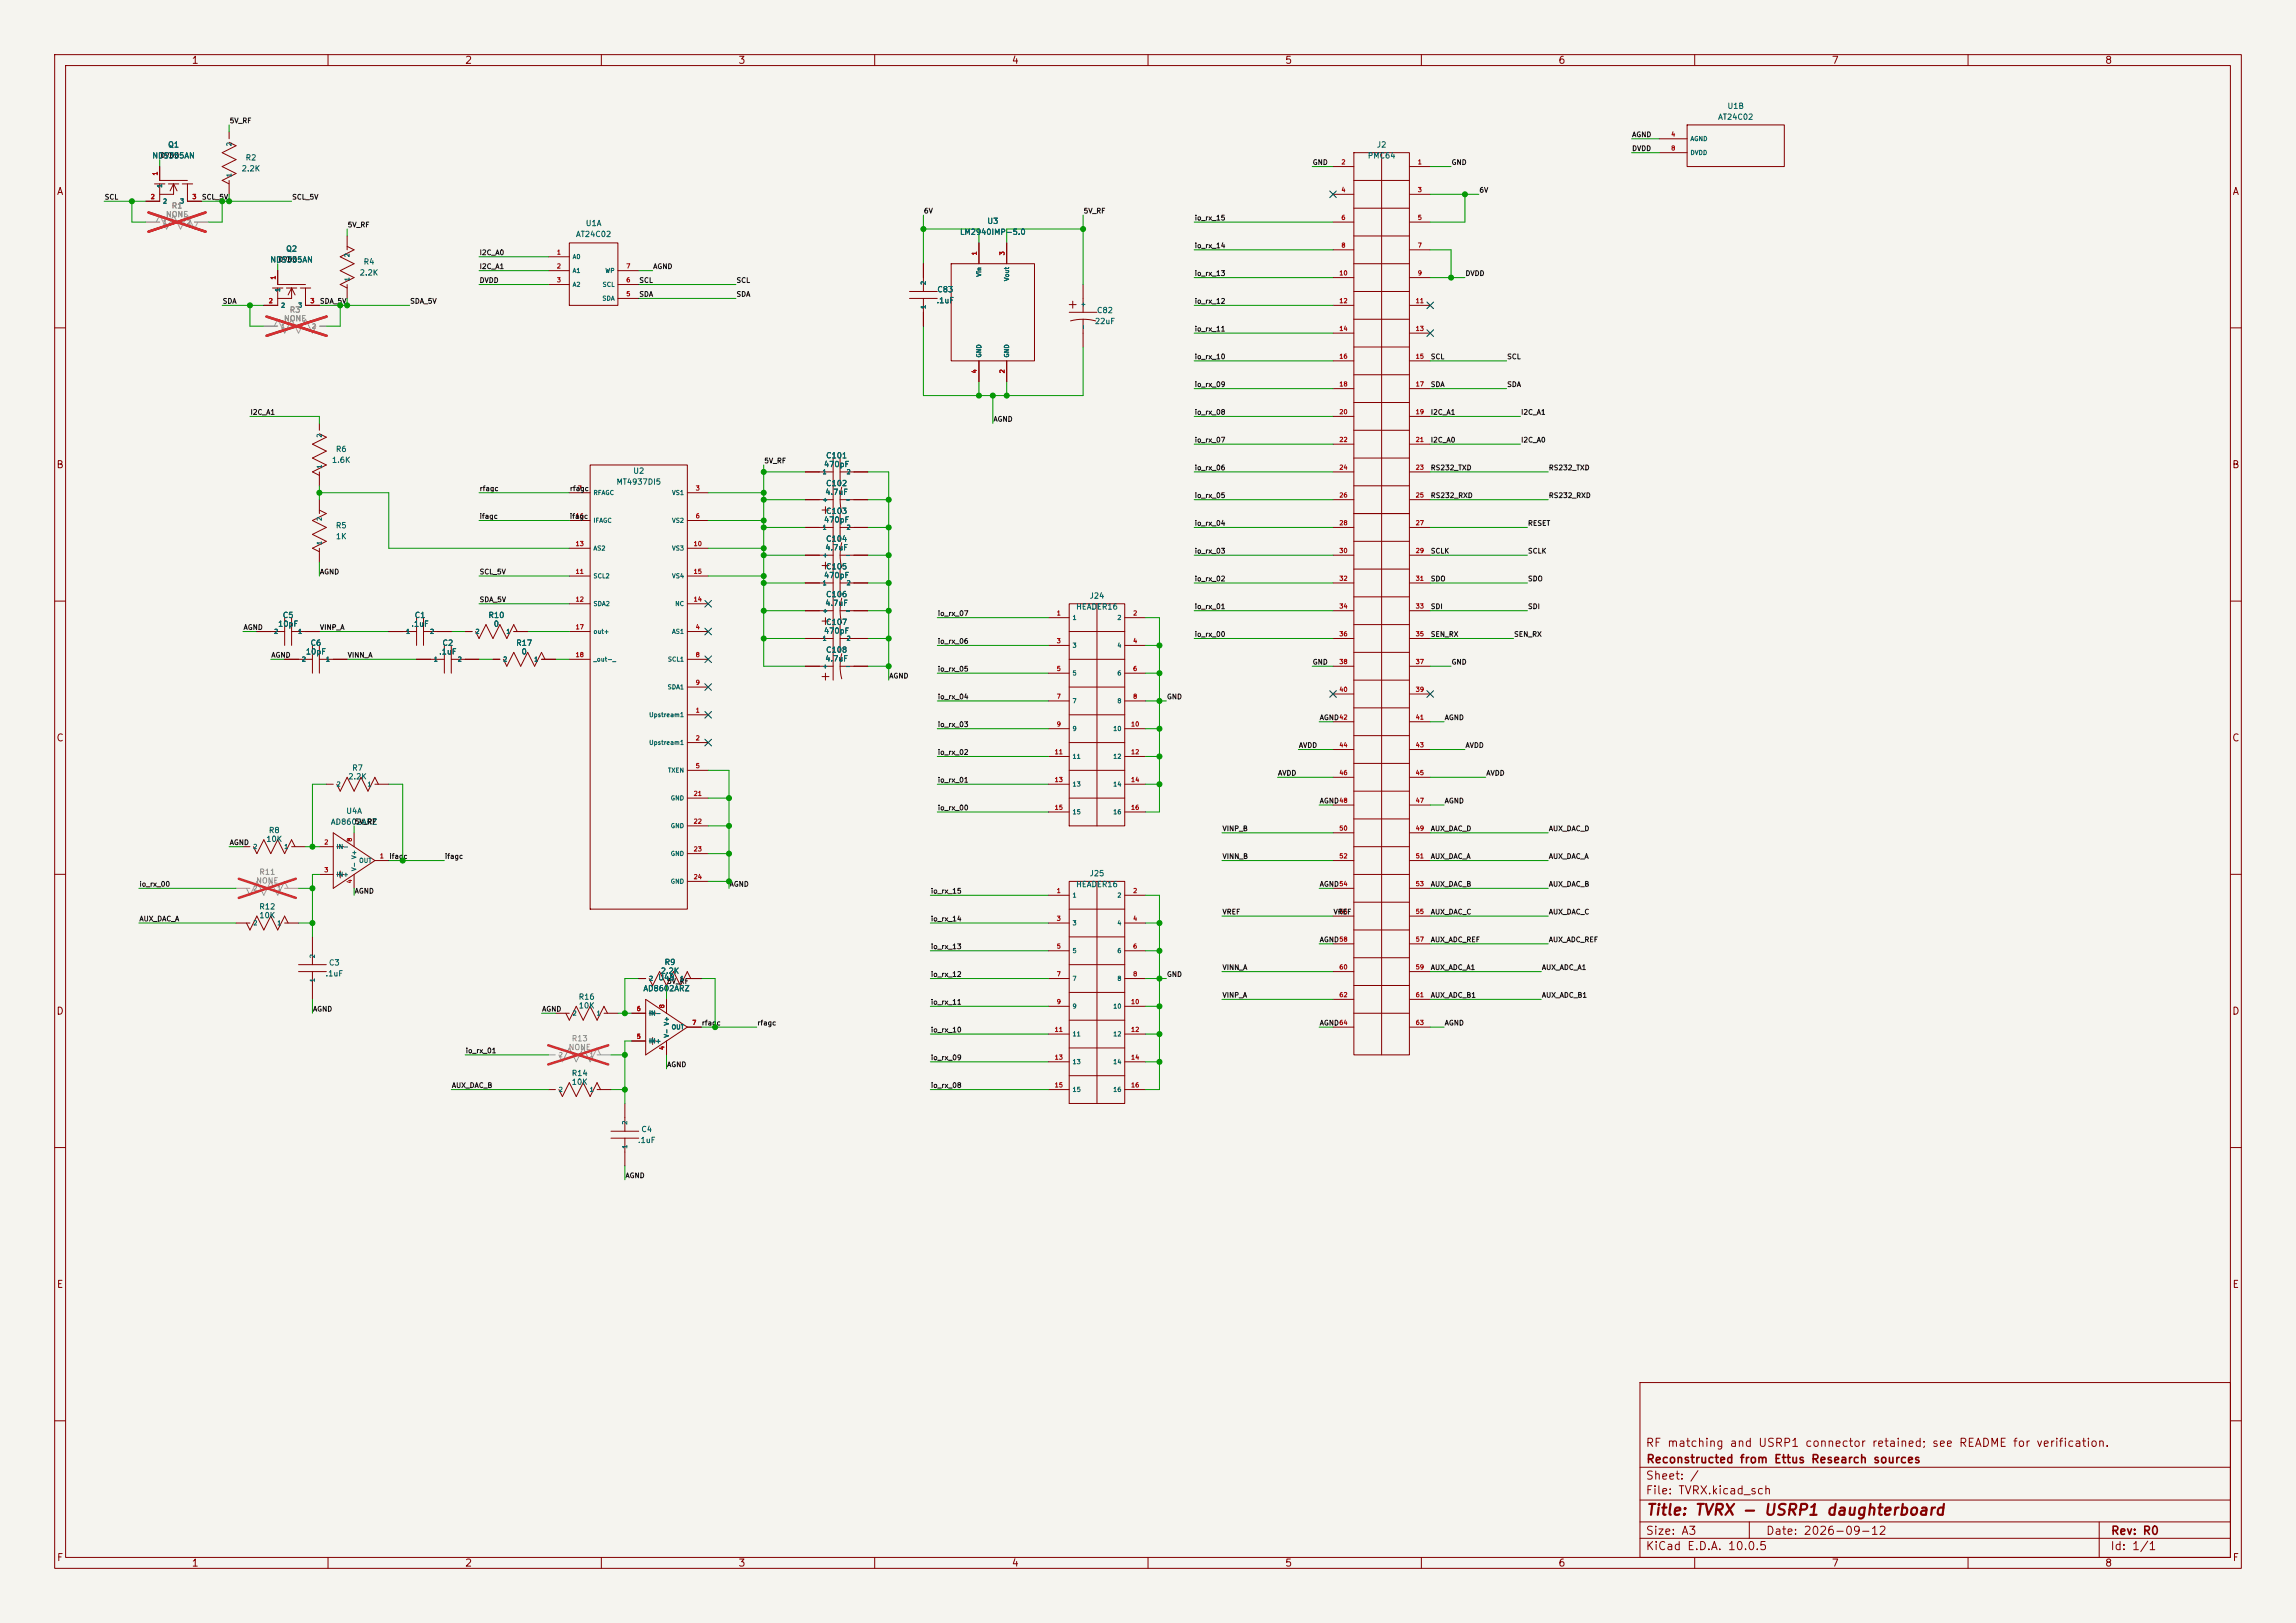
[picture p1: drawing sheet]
<svg xmlns="http://www.w3.org/2000/svg" width="420mm" height="297mm" viewBox="0 0 420 297" stroke-linecap="round" stroke-linejoin="round" font-family="sans-serif">
<defs><g id="words">
<text font-size="2" fill="#840000" x="301" y="277.8">Title: TVRX - USRP1 daughterboard</text>
<g font-size="1.5" fill="#840000">
<text x="300.9" y="265.1">RF matching and USRP1 connector retained; see README for verification.</text>
<text x="301" y="268.1">Reconstructed from Ettus Research sources</text>
<text x="300.9" y="273.8">File: TVRX.kicad_sch</text>
<text x="300.9" y="271.1">Sheet: /</text>
<text x="300.9" y="281.2">Size: A3</text>
<text x="322.9" y="281.2">Date: 2026-09-12</text>
<text x="386" y="281.2">Rev: R0</text>
<text x="300.9" y="284">KiCad E.D.A. 10.0.5</text>
<text x="385.9" y="284">Id: 1/1</text>
</g>
<g font-size="1.3" fill="#840000">
<text x="35" y="12">1</text>
<text x="85" y="12">2</text>
<text x="135" y="12">3</text>
<text x="185" y="12">4</text>
<text x="235" y="12">5</text>
<text x="285" y="12">6</text>
<text x="335" y="12">7</text>
<text x="385" y="12">8</text>
<text x="10.3" y="36">A</text>
<text x="408.3" y="36">A</text>
<text x="10.2" y="86">B</text>
<text x="408.2" y="86">B</text>
<text x="10.2" y="136">C</text>
<text x="408.2" y="136">C</text>
<text x="10.2" y="186">D</text>
<text x="408.2" y="186">D</text>
<text x="10.3" y="236">E</text>
<text x="408.3" y="236">E</text>
<text x="10.3" y="286">F</text>
<text x="35" y="287">1</text>
<text x="85" y="287">2</text>
<text x="135" y="287">3</text>
<text x="185" y="287">4</text>
<text x="235" y="287">5</text>
<text x="285" y="287">6</text>
<text x="335" y="287">7</text>
<text x="385" y="287">8</text>
<text x="408.3" y="286">F</text>
</g>
<g font-size="1" fill="#006464">
<text x="314.2" y="22.2">AT24C02</text>
<text x="315.9" y="20.2">U1B</text>
<text x="27.8" y="29.2">NDS355AN</text>
<text x="30.6" y="27.2">Q1</text>
<text x="44.8" y="29.6">R2</text>
<text x="250.1" y="29.2">PMC64</text>
<text x="251.8" y="27.2">J2</text>
<text x="44.1" y="31.6">2.2K</text>
<text x="107.1" y="41.6">U1A</text>
<text x="180.5" y="41.2">U3</text>
<text x="52.2" y="46.3">Q2</text>
<text x="105.3" y="43.6">AT24C02</text>
<text x="175.5" y="43.2">LM2940IMP-5.0</text>
<text x="49.4" y="48.3">NDS355AN</text>
<text x="65.7" y="50.7">2.2K</text>
<text x="66.4" y="48.7">R4</text>
<text x="171.4" y="53.7">C83</text>
<text x="171.2" y="55.7">.1uF</text>
<text x="200.2" y="59.5">22uF</text>
<text x="200.6" y="57.5">C82</text>
<text x="61.3" y="82.9">R6</text>
<text x="60.6" y="84.9">1.6K</text>
<text x="112.7" y="88.9">MT4937DI5</text>
<text x="115.7" y="86.9">U2</text>
<text x="150.6" y="85.7">470pF</text>
<text x="151" y="84.1">C101</text>
<text x="151" y="89.2">C102</text>
<text x="150.6" y="95.9">470pF</text>
<text x="150.9" y="90.8">4.7uF</text>
<text x="151" y="94.3">C103</text>
<text x="61.3" y="96.9">R5</text>
<text x="61.3" y="98.9">1K</text>
<text x="150.9" y="101">4.7uF</text>
<text x="151" y="99.4">C104</text>
<text x="150.6" y="106">470pF</text>
<text x="151" y="104.4">C105</text>
<text x="51.6" y="113.3">C5</text>
<text x="75.8" y="113.3">C1</text>
<text x="89.3" y="113.3">R10</text>
<text x="150.9" y="111.1">4.7uF</text>
<text x="151" y="109.5">C106</text>
<text x="196.8" y="111.8">HEADER16</text>
<text x="199.2" y="109.8">J24</text>
<text x="50.8" y="114.9">10pF</text>
<text x="56.7" y="118.4">C6</text>
<text x="75.1" y="114.9">.1uF</text>
<text x="80.8" y="118.4">C2</text>
<text x="90.2" y="114.9">0</text>
<text x="94.3" y="118.4">R17</text>
<text x="150.6" y="116.2">470pF</text>
<text x="151" y="114.6">C107</text>
<text x="151" y="119.7">C108</text>
<text x="55.9" y="120">10pF</text>
<text x="80.2" y="120">.1uF</text>
<text x="95.3" y="120">0</text>
<text x="150.9" y="121.3">4.7uF</text>
<text x="63.6" y="142.9">2.2K</text>
<text x="64.3" y="141.3">R7</text>
<text x="63.2" y="149.2">U4A</text>
<text x="48.6" y="154.3">10K</text>
<text x="49.1" y="152.7">R8</text>
<text x="60.4" y="151.2">AD8602ARZ</text>
<text x="199.2" y="160.6">J25</text>
<text x="47.3" y="166.7">R12</text>
<text x="196.8" y="162.6">HEADER16</text>
<text x="47.3" y="168.3">10K</text>
<text x="59.5" y="178.9">.1uF</text>
<text x="60.1" y="176.9">C3</text>
<text x="120.3" y="179.6">U4B</text>
<text x="120.8" y="178.4">2.2K</text>
<text x="121.5" y="176.8">R9</text>
<text x="105.8" y="183.2">R16</text>
<text x="105.8" y="184.8">10K</text>
<text x="117.6" y="181.6">AD8602ARZ</text>
<text x="104.5" y="197.1">R14</text>
<text x="104.5" y="198.7">10K</text>
<text x="116.6" y="209.4">.1uF</text>
<text x="117.2" y="207.4">C4</text>
</g>
<g font-size="1" fill="#939391">
<text x="30.3" y="40">NONE</text>
<text x="31.3" y="38.4">R1</text>
<text x="51.9" y="59">NONE</text>
<text x="52.9" y="57.4">R3</text>
<text x="46.8" y="161.9">NONE</text>
<text x="47.3" y="160.3">R11</text>
<text x="104.5" y="190.8">R13</text>
<text x="103.9" y="192.4">NONE</text>
</g>
<g font-size=".9" fill="#0f0f0f">
<text x="41.9" y="22.8">5V_RF</text>
<text x="29.2" y="29.1">DVDD</text>
<text x="298.5" y="27.8">DVDD</text>
<text x="298.5" y="25.3">AGND</text>
<text x="240" y="30.4">GND</text>
<text x="265.4" y="30.4">GND</text>
<text x="270.5" y="35.5">6V</text>
<text x="19.1" y="36.7">SCL</text>
<text x="36.8" y="36.7">SCL_5V</text>
<text x="53.4" y="36.7">SCL_5V</text>
<text x="63.5" y="41.8">5V_RF</text>
<text x="168.9" y="39.3">6V</text>
<text x="198.1" y="39.3">5V_RF</text>
<text x="218.5" y="40.5">io_rx_15</text>
<text x="87.6" y="46.9">I2C_A0</text>
<text x="218.5" y="45.6">io_rx_14</text>
<text x="50.8" y="48.2">DVDD</text>
<text x="87.6" y="52">DVDD</text>
<text x="87.6" y="49.4">I2C_A1</text>
<text x="116.9" y="52">SCL</text>
<text x="119.4" y="49.4">AGND</text>
<text x="134.6" y="52">SCL</text>
<text x="218.5" y="50.7">io_rx_13</text>
<text x="268" y="50.7">DVDD</text>
<text x="40.7" y="55.8">SDA</text>
<text x="58.4" y="55.8">SDA_5V</text>
<text x="74.9" y="55.8">SDA_5V</text>
<text x="116.9" y="54.5">SDA</text>
<text x="134.6" y="54.5">SDA</text>
<text x="218.5" y="55.8">io_rx_12</text>
<text x="218.5" y="65.9">io_rx_10</text>
<text x="218.5" y="60.9">io_rx_11</text>
<text x="261.6" y="65.9">SCL</text>
<text x="275.6" y="65.9">SCL</text>
<text x="218.5" y="71">io_rx_09</text>
<text x="261.6" y="71">SDA</text>
<text x="275.6" y="71">SDA</text>
<text x="45.7" y="76.1">I2C_A1</text>
<text x="181.6" y="77.4">AGND</text>
<text x="218.5" y="76.1">io_rx_08</text>
<text x="261.6" y="76.1">I2C_A1</text>
<text x="278.1" y="76.1">I2C_A1</text>
<text x="218.5" y="81.2">io_rx_07</text>
<text x="261.6" y="81.2">I2C_A0</text>
<text x="278.1" y="81.2">I2C_A0</text>
<text x="139.7" y="85">5V_RF</text>
<text x="218.5" y="86.3">io_rx_06</text>
<text x="261.6" y="86.3">RS232_TXD</text>
<text x="283.2" y="86.3">RS232_TXD</text>
<text x="87.6" y="95.2">ifagc</text>
<text x="87.6" y="90.1">rfagc</text>
<text x="104.2" y="90.1">rfagc</text>
<text x="104.2" y="95.2">ifagc</text>
<text x="218.5" y="91.3">io_rx_05</text>
<text x="261.6" y="91.3">RS232_RXD</text>
<text x="283.2" y="91.3">RS232_RXD</text>
<text x="218.5" y="101.5">io_rx_03</text>
<text x="218.5" y="96.4">io_rx_04</text>
<text x="261.6" y="101.5">SCLK</text>
<text x="279.4" y="96.4">RESET</text>
<text x="279.4" y="101.5">SCLK</text>
<text x="58.4" y="105.3">AGND</text>
<text x="87.6" y="105.3">SCL_5V</text>
<text x="218.5" y="106.6">io_rx_02</text>
<text x="261.6" y="106.6">SDO</text>
<text x="279.4" y="106.6">SDO</text>
<text x="87.6" y="110.4">SDA_5V</text>
<text x="171.5" y="112.9">io_rx_07</text>
<text x="218.5" y="111.7">io_rx_01</text>
<text x="261.6" y="111.7">SDI</text>
<text x="279.4" y="111.7">SDI</text>
<text x="44.5" y="115.5">AGND</text>
<text x="58.4" y="115.5">VINP_A</text>
<text x="171.5" y="118">io_rx_06</text>
<text x="218.5" y="116.7">io_rx_00</text>
<text x="261.6" y="116.7">SEN_RX</text>
<text x="276.9" y="116.7">SEN_RX</text>
<text x="49.5" y="120.6">AGND</text>
<text x="63.5" y="120.6">VINN_A</text>
<text x="162.6" y="124.4">AGND</text>
<text x="171.5" y="123.1">io_rx_05</text>
<text x="240" y="121.8">GND</text>
<text x="265.4" y="121.8">GND</text>
<text x="171.5" y="128.2">io_rx_04</text>
<text x="213.4" y="128.2">GND</text>
<text x="241.3" y="132">AGND</text>
<text x="264.2" y="132">AGND</text>
<text x="171.5" y="133.3">io_rx_03</text>
<text x="237.5" y="137.1">AVDD</text>
<text x="268" y="137.1">AVDD</text>
<text x="171.5" y="143.4">io_rx_01</text>
<text x="171.5" y="138.3">io_rx_02</text>
<text x="233.7" y="142.1">AVDD</text>
<text x="271.8" y="142.1">AVDD</text>
<text x="171.5" y="148.5">io_rx_00</text>
<text x="241.3" y="147.2">AGND</text>
<text x="264.2" y="147.2">AGND</text>
<text x="41.9" y="154.8">AGND</text>
<text x="64.8" y="151">5V_RF</text>
<text x="223.5" y="152.3">VINP_B</text>
<text x="261.6" y="152.3">AUX_DAC_D</text>
<text x="283.2" y="152.3">AUX_DAC_D</text>
<text x="71.1" y="157.4">ifagc</text>
<text x="81.3" y="157.4">ifagc</text>
<text x="223.5" y="157.4">VINN_B</text>
<text x="261.6" y="157.4">AUX_DAC_A</text>
<text x="283.2" y="157.4">AUX_DAC_A</text>
<text x="25.4" y="162.5">io_rx_00</text>
<text x="64.8" y="163.7">AGND</text>
<text x="133.4" y="162.5">AGND</text>
<text x="170.2" y="163.7">io_rx_15</text>
<text x="223.5" y="167.5">VREF</text>
<text x="241.3" y="162.5">AGND</text>
<text x="243.9" y="167.5">VREF</text>
<text x="261.6" y="162.5">AUX_DAC_B</text>
<text x="261.6" y="167.5">AUX_DAC_C</text>
<text x="283.2" y="162.5">AUX_DAC_B</text>
<text x="283.2" y="167.5">AUX_DAC_C</text>
<text x="25.4" y="168.8">AUX_DAC_A</text>
<text x="170.2" y="173.9">io_rx_13</text>
<text x="170.2" y="168.8">io_rx_14</text>
<text x="241.3" y="172.6">AGND</text>
<text x="261.6" y="172.6">AUX_ADC_REF</text>
<text x="283.2" y="172.6">AUX_ADC_REF</text>
<text x="170.2" y="179">io_rx_12</text>
<text x="213.4" y="179">GND</text>
<text x="223.5" y="177.7">VINN_A</text>
<text x="261.6" y="177.7">AUX_ADC_A1</text>
<text x="282" y="177.7">AUX_ADC_A1</text>
<text x="57.2" y="185.3">AGND</text>
<text x="99.1" y="185.3">AGND</text>
<text x="121.9" y="180.2">5V_RF</text>
<text x="170.2" y="184.1">io_rx_11</text>
<text x="223.5" y="182.8">VINP_A</text>
<text x="261.6" y="182.8">AUX_ADC_B1</text>
<text x="282" y="182.8">AUX_ADC_B1</text>
<text x="128.3" y="187.9">rfagc</text>
<text x="138.4" y="187.9">rfagc</text>
<text x="170.2" y="189.1">io_rx_10</text>
<text x="241.3" y="187.9">AGND</text>
<text x="264.2" y="187.9">AGND</text>
<text x="85.1" y="192.9">io_rx_01</text>
<text x="121.9" y="195.5">AGND</text>
<text x="170.2" y="194.2">io_rx_09</text>
<text x="82.6" y="199.3">AUX_DAC_B</text>
<text x="170.2" y="199.3">io_rx_08</text>
<text x="114.3" y="215.8">AGND</text>
</g>
<g font-size=".8" fill="#006464">
<text x="42.5" y="26.8" transform="rotate(-90 42.5 26.8)">2</text>
<text x="309.1" y="26">AGND</text>
<text x="309.1" y="28.5">DVDD</text>
<text x="29.8" y="34.5" transform="rotate(-90 29.8 34.5)">1</text>
<text x="42.5" y="32.5" transform="rotate(-90 42.5 32.5)">1</text>
<text x="29.7" y="37.4">2</text>
<text x="32.8" y="37.4">3</text>
<text x="64.1" y="47.2" transform="rotate(-90 64.1 47.2)">2</text>
<text x="104.7" y="47.6">A0</text>
<text x="51.4" y="53.5" transform="rotate(-90 51.4 53.5)">1</text>
<text x="64.1" y="51.5" transform="rotate(-90 64.1 51.5)">1</text>
<text x="104.7" y="50.1">A1</text>
<text x="104.7" y="52.7">A2</text>
<text x="110.1" y="52.7">SCL</text>
<text x="110.6" y="50.1">WP</text>
<text x="169.5" y="52.2" transform="rotate(-90 169.5 52.2)">2</text>
<text x="179.7" y="50.7" transform="rotate(-90 179.7 50.7)">Vin</text>
<text x="184.8" y="51.5" transform="rotate(-90 184.8 51.5)">Vout</text>
<text x="51.3" y="56.5">2</text>
<text x="54.4" y="56.5">3</text>
<text x="110.1" y="55.2">SDA</text>
<text x="169.5" y="56.6" transform="rotate(-90 169.5 56.6)">1</text>
<text x="198.7" y="56.3" transform="rotate(-90 198.7 56.3)">+</text>
<text x="179.7" y="65.5" transform="rotate(-90 179.7 65.5)">GND</text>
<text x="184.8" y="65.5" transform="rotate(-90 184.8 65.5)">GND</text>
<text x="198.7" y="60.4" transform="rotate(-90 198.7 60.4)">-</text>
<text x="59" y="80.2" transform="rotate(-90 59 80.2)">2</text>
<text x="59" y="85.8" transform="rotate(-90 59 85.8)">1</text>
<text x="150.4" y="87">1</text>
<text x="154.8" y="87">2</text>
<text x="59" y="95.4" transform="rotate(-90 59 95.4)">2</text>
<text x="108.5" y="90.8">RFAGC</text>
<text x="108.5" y="95.9">IFAGC</text>
<text x="122.8" y="90.8">VS1</text>
<text x="122.8" y="95.9">VS2</text>
<text x="150.4" y="92">+</text>
<text x="154.5" y="92">-</text>
<text x="59" y="99.8" transform="rotate(-90 59 99.8)">1</text>
<text x="108.5" y="100.9">AS2</text>
<text x="122.8" y="100.9">VS3</text>
<text x="150.4" y="97.1">1</text>
<text x="154.8" y="97.1">2</text>
<text x="108.5" y="106">SCL2</text>
<text x="122.8" y="106">VS4</text>
<text x="150.4" y="107.3">1</text>
<text x="150.4" y="102.2">+</text>
<text x="154.5" y="102.2">-</text>
<text x="154.8" y="107.3">2</text>
<text x="108.5" y="111.1">SDA2</text>
<text x="123.4" y="111.1">NC</text>
<text x="150.4" y="112.4">+</text>
<text x="154.5" y="112.4">-</text>
<text x="196.1" y="113.6">1</text>
<text x="204.3" y="113.6">2</text>
<text x="50.1" y="116.2">2</text>
<text x="54.4" y="116.2">1</text>
<text x="74.2" y="116.2">1</text>
<text x="78.6" y="116.2">2</text>
<text x="86.9" y="116.2">2</text>
<text x="92.5" y="116.2">1</text>
<text x="108.5" y="116.2">out+</text>
<text x="122.8" y="116.2">AS1</text>
<text x="150.4" y="117.4">1</text>
<text x="154.8" y="117.4">2</text>
<text x="196.1" y="118.7">3</text>
<text x="204.3" y="118.7">4</text>
<text x="55.1" y="121.3">2</text>
<text x="59.5" y="121.3">1</text>
<text x="79.3" y="121.3">1</text>
<text x="83.6" y="121.3">2</text>
<text x="92" y="121.3">2</text>
<text x="97.6" y="121.3">1</text>
<text x="108.5" y="121.3">_out-_</text>
<text x="122.1" y="121.3">SCL1</text>
<text x="150.4" y="122.5">+</text>
<text x="154.5" y="122.5">-</text>
<text x="196.1" y="123.8">5</text>
<text x="204.3" y="123.8">6</text>
<text x="118.6" y="131.4">Upstream1</text>
<text x="122" y="126.3">SDA1</text>
<text x="196.1" y="128.9">7</text>
<text x="204.3" y="128.9">8</text>
<text x="118.6" y="136.5">Upstream1</text>
<text x="196.1" y="134">9</text>
<text x="203.5" y="134">10</text>
<text x="122.1" y="141.6">TXEN</text>
<text x="196.1" y="139">11</text>
<text x="203.5" y="139">12</text>
<text x="61.5" y="144.1">2</text>
<text x="67.1" y="144.1">1</text>
<text x="122.6" y="146.7">GND</text>
<text x="196.1" y="144.1">13</text>
<text x="196.1" y="149.2">15</text>
<text x="203.5" y="144.1">14</text>
<text x="203.5" y="149.2">16</text>
<text x="46.2" y="155.5">2</text>
<text x="51.9" y="155.5">1</text>
<text x="61.5" y="155.5">IN-</text>
<text x="122.6" y="151.7">GND</text>
<text x="61.5" y="160.6">IN+</text>
<text x="65.4" y="159.5" transform="rotate(-90 65.4 159.5)">V- V+</text>
<text x="65.6" y="158.1">OUT</text>
<text x="122.6" y="156.8">GND</text>
<text x="122.6" y="161.9">GND</text>
<text x="196.1" y="164.4">1</text>
<text x="204.3" y="164.4">2</text>
<text x="46.2" y="169.5">2</text>
<text x="50.6" y="169.5">1</text>
<text x="196.1" y="169.5">3</text>
<text x="204.3" y="169.5">4</text>
<text x="57.8" y="179.8" transform="rotate(-90 57.8 179.8)">1</text>
<text x="57.8" y="175.4" transform="rotate(-90 57.8 175.4)">2</text>
<text x="118.6" y="179.7">2</text>
<text x="124.3" y="179.7">1</text>
<text x="196.1" y="174.6">5</text>
<text x="196.1" y="179.7">7</text>
<text x="204.3" y="174.6">6</text>
<text x="204.3" y="179.7">8</text>
<text x="196.1" y="184.8">9</text>
<text x="203.5" y="184.8">10</text>
<text x="104.7" y="186">2</text>
<text x="109" y="186">1</text>
<text x="118.6" y="191.1">IN+</text>
<text x="118.6" y="186">IN-</text>
<text x="122.5" y="190" transform="rotate(-90 122.5 190)">V- V+</text>
<text x="122.8" y="188.6">OUT</text>
<text x="196.1" y="189.8">11</text>
<text x="203.5" y="189.8">12</text>
<text x="196.1" y="194.9">13</text>
<text x="203.5" y="194.9">14</text>
<text x="102.1" y="200">2</text>
<text x="107.8" y="200">1</text>
<text x="196.1" y="200">15</text>
<text x="203.5" y="200">16</text>
<text x="114.9" y="205.9" transform="rotate(-90 114.9 205.9)">2</text>
<text x="114.9" y="210.3" transform="rotate(-90 114.9 210.3)">1</text>
</g>
<g font-size=".8" fill="#a90000">
<text x="305.6" y="25.2">4</text>
<text x="305.6" y="27.7">8</text>
<text x="29" y="32.2" transform="rotate(-90 29 32.2)">1</text>
<text x="245.3" y="30.3">2</text>
<text x="245.3" y="35.3">4</text>
<text x="259.3" y="30.3">1</text>
<text x="259.3" y="35.3">3</text>
<text x="27.5" y="36.6">2</text>
<text x="35.1" y="36.6">3</text>
<text x="245.3" y="40.4">6</text>
<text x="259.3" y="40.4">5</text>
<text x="101.8" y="46.8">1</text>
<text x="178.9" y="46.8" transform="rotate(-90 178.9 46.8)">1</text>
<text x="183.9" y="46.8" transform="rotate(-90 183.9 46.8)">3</text>
<text x="245.3" y="45.5">8</text>
<text x="259.3" y="45.5">7</text>
<text x="50.6" y="51.3" transform="rotate(-90 50.6 51.3)">1</text>
<text x="101.8" y="49.3">2</text>
<text x="101.8" y="51.9">3</text>
<text x="114.5" y="51.9">6</text>
<text x="114.5" y="49.3">7</text>
<text x="244.9" y="50.6">10</text>
<text x="259.3" y="50.6">9</text>
<text x="49.1" y="55.7">2</text>
<text x="56.7" y="55.7">3</text>
<text x="114.5" y="54.4">5</text>
<text x="244.9" y="55.7">12</text>
<text x="258.9" y="55.7">11</text>
<text x="244.9" y="60.7">14</text>
<text x="244.9" y="65.8">16</text>
<text x="258.9" y="60.7">13</text>
<text x="258.9" y="65.8">15</text>
<text x="178.9" y="68.4" transform="rotate(-90 178.9 68.4)">4</text>
<text x="183.9" y="68.4" transform="rotate(-90 183.9 68.4)">2</text>
<text x="244.9" y="70.9">18</text>
<text x="258.9" y="70.9">17</text>
<text x="244.9" y="76">20</text>
<text x="258.9" y="76">19</text>
<text x="244.9" y="81.1">22</text>
<text x="258.9" y="81.1">21</text>
<text x="105.6" y="90">7</text>
<text x="127.2" y="90">3</text>
<text x="244.9" y="86.1">24</text>
<text x="258.9" y="86.1">23</text>
<text x="105.2" y="95">16</text>
<text x="127.2" y="95">6</text>
<text x="244.9" y="91.2">26</text>
<text x="258.9" y="91.2">25</text>
<text x="105.2" y="100.1">13</text>
<text x="126.8" y="100.1">10</text>
<text x="244.9" y="96.3">28</text>
<text x="244.9" y="101.4">30</text>
<text x="258.9" y="96.3">27</text>
<text x="258.9" y="101.4">29</text>
<text x="105.2" y="105.2">11</text>
<text x="126.8" y="105.2">15</text>
<text x="244.9" y="106.5">32</text>
<text x="258.9" y="106.5">31</text>
<text x="105.2" y="110.3">12</text>
<text x="126.8" y="110.3">14</text>
<text x="193.2" y="112.8">1</text>
<text x="207.2" y="112.8">2</text>
<text x="244.9" y="111.5">34</text>
<text x="258.9" y="111.5">33</text>
<text x="105.2" y="115.4">17</text>
<text x="127.2" y="115.4">4</text>
<text x="193.2" y="117.9">3</text>
<text x="207.2" y="117.9">4</text>
<text x="244.9" y="116.6">36</text>
<text x="258.9" y="116.6">35</text>
<text x="105.2" y="120.4">18</text>
<text x="127.2" y="120.4">8</text>
<text x="127.2" y="125.5">9</text>
<text x="193.2" y="123">5</text>
<text x="207.2" y="123">6</text>
<text x="244.9" y="121.7">38</text>
<text x="258.9" y="121.7">37</text>
<text x="127.2" y="130.6">1</text>
<text x="193.2" y="128.1">7</text>
<text x="207.2" y="128.1">8</text>
<text x="244.9" y="126.8">40</text>
<text x="244.9" y="131.9">42</text>
<text x="258.9" y="126.8">39</text>
<text x="258.9" y="131.9">41</text>
<text x="127.2" y="135.7">2</text>
<text x="193.2" y="133.1">9</text>
<text x="206.8" y="133.1">10</text>
<text x="244.9" y="136.9">44</text>
<text x="258.9" y="136.9">43</text>
<text x="127.2" y="140.8">5</text>
<text x="192.8" y="138.2">11</text>
<text x="192.8" y="143.3">13</text>
<text x="206.8" y="138.2">12</text>
<text x="206.8" y="143.3">14</text>
<text x="244.9" y="142">46</text>
<text x="258.9" y="142">45</text>
<text x="126.8" y="145.8">21</text>
<text x="192.8" y="148.4">15</text>
<text x="206.8" y="148.4">16</text>
<text x="244.9" y="147.1">48</text>
<text x="258.9" y="147.1">47</text>
<text x="59.2" y="154.7">2</text>
<text x="64.6" y="154.1" transform="rotate(-90 64.6 154.1)">8</text>
<text x="126.8" y="150.9">22</text>
<text x="126.8" y="156">23</text>
<text x="244.9" y="152.2">50</text>
<text x="258.9" y="152.2">49</text>
<text x="59.2" y="159.8">3</text>
<text x="64.6" y="161.8" transform="rotate(-90 64.6 161.8)">4</text>
<text x="69.4" y="157.3">1</text>
<text x="126.8" y="161.1">24</text>
<text x="244.9" y="157.3">52</text>
<text x="258.9" y="157.3">51</text>
<text x="193.2" y="163.6">1</text>
<text x="207.2" y="163.6">2</text>
<text x="244.9" y="162.3">54</text>
<text x="244.9" y="167.4">56</text>
<text x="258.9" y="162.3">53</text>
<text x="258.9" y="167.4">55</text>
<text x="193.2" y="168.7">3</text>
<text x="193.2" y="173.8">5</text>
<text x="207.2" y="168.7">4</text>
<text x="207.2" y="173.8">6</text>
<text x="244.9" y="172.5">58</text>
<text x="258.9" y="172.5">57</text>
<text x="193.2" y="178.9">7</text>
<text x="207.2" y="178.9">8</text>
<text x="244.9" y="177.6">60</text>
<text x="258.9" y="177.6">59</text>
<text x="116.4" y="185.2">6</text>
<text x="121.7" y="184.6" transform="rotate(-90 121.7 184.6)">8</text>
<text x="193.2" y="183.9">9</text>
<text x="206.8" y="183.9">10</text>
<text x="244.9" y="182.7">62</text>
<text x="258.9" y="182.7">61</text>
<text x="116.4" y="190.3">5</text>
<text x="126.5" y="187.7">7</text>
<text x="192.8" y="189">11</text>
<text x="206.8" y="189">12</text>
<text x="244.9" y="187.7">64</text>
<text x="258.9" y="187.7">63</text>
<text x="121.7" y="192.2" transform="rotate(-90 121.7 192.2)">4</text>
<text x="192.8" y="194.1">13</text>
<text x="206.8" y="194.1">14</text>
<text x="192.8" y="199.2">15</text>
<text x="206.8" y="199.2">16</text>
</g>
<g font-size=".8" fill="#939391">
<text x="29.7" y="41.2">1</text>
<text x="34.1" y="41.2">2</text>
<text x="51.3" y="60.3">1</text>
<text x="57" y="60.3">2</text>
<text x="46.2" y="163.2">2</text>
<text x="50.6" y="163.2">1</text>
<text x="102.1" y="193.6">2</text>
<text x="107.8" y="193.6">1</text>
</g>
</g></defs>
<path d="M0 0h420v297h-420z" fill="#f5f4ef" stroke="#f5f4ef" stroke-width=".18"/>
<g fill="none" stroke="#840000" stroke-width=".18">
<path d="M10 10h400v277h-400zM12 12h396v273h-396zM60 10v2M110 10v2M160 10v2M210 10v2M260 10v2M310 10v2M360 10v2M28.3 33.7h1.9M29.2 30.5v2.5h5.1M29.2 33.7v3.1h-2.5"/>
<path d="M30.8 33.7h1.9M31.7 33.7v1.9h-2.5M31.7 33.7l-.6 1.2M31.7 33.7l.7 1.2M33.3 33.7h1.9M34.3 33.7v3.1h2.5M41.9 26l1.3 .7-2.6 1.2 2.6 1.3-2.6 1.3 2.6 1.3-2.6 1.2 1.3 .7M41.9 24.1v1.3M41.9 33v2.6M243.8 30.5h3.8M243.8 35.6h3.8M247.6 27.9h10.2v165.1h-10.2z"/>
<path d="M247.6 33h10.2M247.6 38.1h10.2M252.7 27.9v165.1M257.8 30.5h3.8M257.8 35.6h3.8M303.5 25.4h5.1M303.5 27.9h5.1M308.6 22.9h17.8v7.6h-17.8zM49.8 52.7h2M50.8 52.7v3.2h-2.5M50.8 49.5v2.6h5.1M52.4 52.7h1.9"/>
<path d="M53.3 52.7v1.9h-2.5M53.3 52.7l-.6 1.3M53.3 52.7l.7 1.3M54.9 52.7h1.9M55.9 52.7v3.2h2.5M62.2 52.1l1.3 .6M63.5 45.1l1.3 .6-2.6 1.3 2.6 1.3-2.6 1.2 2.6 1.3-2.6 1.3M63.5 43.2v2.5M63.5 52.1v2.5M100.3 52.1h3.8M100.3 47h3.8M100.3 49.5h3.8"/>
<path d="M104.1 44.5h8.9v11.4h-8.9zM113 54.6h3.8M113 52.1h3.8M113 49.5h3.8M166.4 53.3h5M166.4 54.6h5M168.9 48.3v5M168.9 54.6v5.1M174 48.3h15.2v17.7h-15.2zM179.1 44.5v3.8M184.1 44.5v3.8M195.6 55.7h1.2"/>
<path d="M195.6 57.2h5.1M195.8 58.7a8.9 8.9 0 0 1 4.6 0M196.2 55.1v1.3M198.1 52.1v5.1M198.1 58.4v5.1M243.8 40.6h3.8M243.8 45.7h3.8M243.8 50.8h3.8M243.8 55.9h3.8M247.6 53.3h10.2M247.6 43.2h10.2M247.6 48.3h10.2"/>
<path d="M247.6 58.4h10.2M257.8 40.6h3.8M257.8 45.7h3.8M257.8 50.8h3.8M257.8 55.9h3.8M10 60h2M58.4 77.5v1.2M58.4 79.4l1.3 .6-2.6 1.3 2.6 1.3-2.6 1.2 2.6 1.3-2.6 1.3 1.3 .6M179.1 66v3.9M184.1 66v3.9M243.8 61h3.8M243.8 66h3.8"/>
<path d="M243.8 71.1h3.8M243.8 76.2h3.8M247.6 63.5h10.2M247.6 68.6h10.2M247.6 73.7h10.2M247.6 78.7h10.2M257.8 61h3.8M257.8 66h3.8M257.8 71.1h3.8M257.8 76.2h3.8M408 60h2M58.4 86.4v2.5"/>
<path d="M58.4 91.4v2.6M58.4 93.3l1.3 .7-2.6 1.3 2.6 1.2-2.6 1.3 2.6 1.3-2.6 1.2 1.3 .7M104.1 90.2h3.8M104.1 95.3h3.8M107.9 85.1h17.8v81.3h-17.8zM125.7 90.2h3.8M125.7 95.3h3.8M147.3 86.4h5.1M147.3 91.4h5.1M147.3 96.5h5.1M150.4 93.3h1.2M151 92.7v1.3"/>
<path d="M152.4 83.8v40.7M153.7 86.4h5M153.7 91.4h5M153.7 96.5h5M153.7 83.8v5.1M153.7 94v5.1M154 89.1a8.9 8.9 0 0 0 0 4.6M154 99.3a8.9 8.9 0 0 0 0 4.6M243.8 81.3h3.8M243.8 86.4h3.8M243.8 91.4h3.8M243.8 96.5h3.8"/>
<path d="M247.6 83.8h10.2M247.6 88.9h10.2M247.6 94h10.2M247.6 99.1h10.2M257.8 81.3h3.8M257.8 86.4h3.8M257.8 91.4h3.8M257.8 96.5h3.8M10 110h2M47 115.6h5.1M52.1 113v5.1M53.3 115.6h5.1"/>
<path d="M53.3 113v5.1M57.1 118.1v5.1M58.4 100.3v2.6M58.4 118.1v5.1M71.1 115.6h5.1M76.2 113v5.1M77.5 115.6h5M77.5 113v5.1M81.3 118.1v5.1M82.5 118.1v5.1M85.1 115.6h1.3M87 115.6l.6 1.2 1.3-2.5 1.3 2.5 1.2-2.5 1.3 2.5 1.3-2.5 .6 1.3"/>
<path d="M94 115.6h2.5M104.1 115.6h3.8M104.1 100.3h3.8M104.1 105.4h3.8M104.1 110.5h3.8M125.7 115.6h3.8M125.7 100.3h3.8M125.7 105.4h3.8M125.7 110.5h3.8M147.3 101.6h5.1M147.3 106.7h5.1M147.3 111.8h5.1"/>
<path d="M147.3 116.8h5.1M150.4 103.5h1.2M150.4 113.7h1.2M151 102.9v1.2M151 113v1.3M153.7 101.6h5M153.7 106.7h5M153.7 111.8h5M153.7 116.8h5M153.7 104.1v5.1M153.7 114.3v5.1M154 109.5a8.9 8.9 0 0 0 0 4.6"/>
<path d="M154 119.6a8.9 8.9 0 0 0 0 4.6M191.8 113h3.8M191.8 118.1h3.8M195.6 110.5h10.1v40.6h-10.1zM195.6 115.6h10.1M200.7 110.5v40.6M205.7 113h3.8M205.7 118.1h3.8M243.8 101.6h3.8M243.8 106.7h3.8M243.8 111.8h3.8M243.8 116.8h3.8"/>
<path d="M247.6 104.1h10.2M247.6 109.2h10.2M247.6 114.3h10.2M247.6 119.4h10.2M257.8 101.6h3.8M257.8 106.7h3.8M257.8 111.8h3.8M257.8 116.8h3.8M408 110h2M52.1 120.7h5M58.4 120.7h5.1M76.2 120.7h5.1"/>
<path d="M82.5 120.7h5.1M90.2 120.7h1.2M92.1 120.7l.6 1.2 1.3-2.5 1.2 2.5 1.3-2.5 1.3 2.5 1.3-2.5 .6 1.3M99.1 120.7h2.5M104.1 120.7h3.8M125.7 120.7h3.8M125.7 125.7h3.8M125.7 130.8h3.8M125.7 135.9h3.8M147.3 121.9h5.1M150.4 123.8h1.2M151 123.2v1.3"/>
<path d="M153.7 121.9h5M191.8 123.2h3.8M191.8 128.3h3.8M191.8 133.4h3.8M191.8 138.4h3.8M195.6 120.7h10.1M195.6 125.7h10.1M195.6 130.8h10.1M195.6 135.9h10.1M205.7 123.2h3.8M205.7 128.3h3.8M205.7 133.4h3.8"/>
<path d="M205.7 138.4h3.8M243.8 121.9h3.8M243.8 127h3.8M243.8 132.1h3.8M243.8 137.2h3.8M247.6 124.5h10.2M247.6 129.5h10.2M247.6 134.6h10.2M247.6 139.7h10.2M257.8 121.9h3.8M257.8 127h3.8M257.8 132.1h3.8"/>
<path d="M257.8 137.2h3.8M10 160h2M44.4 154.9h1.3M46.4 154.9l.6 1.3 1.3-2.5 1.2 2.5 1.3-2.5 1.3 2.5 1.2-2.5 .7 1.2M53.3 154.9h2.6M58.4 154.9h2.6M59.7 143.5h1.3M61 152.4l7.6 5.1-7.6 5.1zM61.6 154.9h1.3M62.2 159.4v1.3M64.8 152.4v2.5M68.6 142.2l.6 1.3"/>
<path d="M68.6 157.5h2.5M68.6 143.5h2.5M68.6 142.2l-1.3 2.6-1.3-2.6-1.2 2.6-1.3-2.6-1.3 2.6-.6-1.3M125.7 141h3.8M125.7 146.1h3.8M125.7 151.1h3.8M125.7 156.2h3.8M191.8 143.5h3.8M191.8 148.6h3.8M195.6 141h10.1M195.6 146.1h10.1M205.7 143.5h3.8"/>
<path d="M205.7 148.6h3.8M243.8 142.2h3.8M243.8 147.3h3.8M243.8 152.4h3.8M243.8 157.5h3.8M247.6 144.8h10.2M247.6 149.9h10.2M247.6 154.9h10.2M257.8 142.2h3.8M257.8 147.3h3.8M257.8 152.4h3.8M257.8 157.5h3.8"/>
<path d="M408 160h2M43.2 168.9h2.5M52.1 167.6l.6 1.3M52.1 168.9h2.5M52.1 167.6l-1.3 2.6-1.3-2.6-1.2 2.6-1.3-2.6-1.3 2.6-.6-1.3M54.6 177.8h5.1M54.6 176.5h5.1M57.1 171.5v5M57.1 177.8v5.1M58.4 160h2.6M61.6 160h1.3M64.8 160v2.6"/>
<path d="M116.8 179.1h1.3M118.7 179.1l.7 1.2 1.2-2.5 1.3 2.5 1.3-2.5 1.3 2.5 1.2-2.5 .7 1.3M125.7 179.1h2.6M125.7 161.3h3.8M191.8 163.8h3.8M191.8 168.9h3.8M191.8 174h3.8M191.8 179.1h3.8M195.6 161.3h10.1v40.6h-10.1zM195.6 166.4h10.1M195.6 171.5h10.1M195.6 176.5h10.1"/>
<path d="M200.7 161.3v40.6M205.7 163.8h3.8M205.7 168.9h3.8M205.7 174h3.8M205.7 179.1h3.8M243.8 162.6h3.8M243.8 167.6h3.8M243.8 172.7h3.8M243.8 177.8h3.8M247.6 160h10.2M247.6 165.1h10.2M247.6 170.2h10.2"/>
<path d="M247.6 175.3h10.2M257.8 162.6h3.8M257.8 167.6h3.8M257.8 172.7h3.8M257.8 177.8h3.8M100.3 199.4h1.3M101.6 185.4h2.5M102.2 199.4l.7 1.3 1.2-2.6 1.3 2.6 1.3-2.6 1.2 2.6 1.3-2.6 .7 1.3M103.5 185.4l.6 1.3 1.3-2.5 1.3 2.5 1.2-2.5 1.3 2.5 1.3-2.5 .6 1.2M109.2 199.4h2.6M110.5 185.4h2.5M115.6 185.4h2.5"/>
<path d="M115.6 190.5h2.5M118.1 182.9l7.6 5.1-7.6 5zM118.7 185.4h1.3M118.7 190.5h1.3M119.4 189.9v1.2M121.9 182.9v2.5M121.9 190.5v2.5M125.7 188h2.6M191.8 184.2h3.8M191.8 189.2h3.8M191.8 194.3h3.8M191.8 199.4h3.8"/>
<path d="M195.6 181.6h10.1M195.6 186.7h10.1M195.6 191.8h10.1M195.6 196.9h10.1M205.7 184.2h3.8M205.7 189.2h3.8M205.7 194.3h3.8M205.7 199.4h3.8M243.8 182.9h3.8M243.8 188h3.8M247.6 180.3h10.2M247.6 185.4h10.2"/>
<path d="M257.8 182.9h3.8M257.8 188h3.8M10 210h2M111.8 207h5M111.8 208.3h5M114.3 201.9v5.1M114.3 208.3v5.1M408 210h2M300 253h108v32h-108zM10 260h2M300 278.5h108M300 274.5h108"/>
<path d="M300 268.5h108M320 278.5v3M384 278.5v6.5M408 260h2M60 285v2M110 285v2M160 285v2M210 285v2M260 285v2M300 281.5h108M310 285v2M360 285v2"/>
</g>
<g fill="none" stroke="#9c9b98" stroke-width=".18">
<path d="M26.7 40.6h2.5M28.6 40.6l.6-1.2 1.3 2.5 1.2-2.5 1.3 2.5 1.3-2.5 1.3 2.5 .6-1.3M35.6 40.6h2.5M48.3 59.7h2.5M50.2 59.7l.6-1.3 1.3 2.6 1.2-2.6 1.3 2.6 1.3-2.6 1.2 2.6 .7-1.3M58.4 59.7h1.3M43.2 162.6h2.5M52.1 161.3l.6 1.3M52.1 161.3l-1.3 2.5-1.3-2.5-1.2 2.5-1.3-2.5-1.3 2.5-.6-1.2M52.1 162.6h2.5M100.3 193h1.3M102.2 193l.7 1.3 1.2-2.5 1.3 2.5 1.3-2.5 1.2 2.5 1.3-2.5 .7 1.2"/>
<path d="M109.2 193h2.6"/>
</g>
<path d="M27.2 38.9l10.4 3.5M37.6 38.9l-10.4 3.5M48.8 57.9l10.9 3.5M59.7 57.9l-10.9 3.5M43.7 160.8l10.4 3.5M54.1 160.8l-10.4 3.5M100.3 191.3l11 3.5M111.3 191.3l-11 3.5" fill="none" stroke="#e12e31" stroke-width=".46"/>
<g fill="none" stroke="#009600" stroke-width=".18">
<path d="M19 36.8h7.7M24.1 36.8v3.8h2.6M29.2 29.2v1.3M36.8 36.8h16.5M40.6 36.8v3.8h-2.5M41.9 22.9v1.2M41.9 35.6v1.2M168.9 39.4v8.9M198.1 39.4v12.7M240 30.5h3.8M261.6 30.5h3.8M261.6 35.6h8.9"/>
<path d="M268 35.6v5h-6.4M298.4 25.4h5.1M298.4 27.9h5.1M40.6 55.9h7.7M45.7 55.9v3.8h2.6M50.8 48.3v1.2M58.4 55.9h16.5M62.2 55.9v3.8h-2.5M63.5 41.9v1.3M63.5 54.6v1.3M87.6 52.1h12.7M87.6 47h12.7"/>
<path d="M87.6 49.5h12.7M116.8 52.1h17.8M116.8 49.5h2.6M116.8 54.6h17.8M168.9 59.7v12.7h29.2v-8.9M168.9 41.9h10.2v2.6M198.1 41.9h-14v2.6M218.4 50.8h25.4M218.4 40.6h25.4M218.4 45.7h25.4M218.4 55.9h25.4M261.6 50.8h6.4"/>
<path d="M261.6 45.7h3.8v5.1M45.7 76.2h12.7v1.3M179.1 69.9v2.5M181.6 72.4v5.1M184.1 69.9v2.5M218.4 66h25.4M218.4 71.1h25.4M218.4 76.2h25.4M218.4 61h25.4M261.6 66h14M261.6 71.1h14M261.6 76.2h16.5"/>
<path d="M58.4 88.9v2.5M58.4 90.2h12.7v10.1h33M87.6 90.2h16.5M87.6 95.3h16.5M129.5 90.2h10.2M129.5 95.3h10.2M139.7 96.5h7.6M139.7 91.4h7.6M139.7 86.4h7.6M139.7 85.1v36.8h7.6M158.7 96.5h3.9M158.7 91.4h3.9"/>
<path d="M158.7 86.4h3.9v38.1M218.4 81.3h25.4M218.4 96.5h25.4M218.4 91.4h25.4M218.4 86.4h25.4M261.6 81.3h16.5M261.6 96.5h17.8M261.6 91.4h21.6M261.6 86.4h21.6M44.4 115.6h2.6M58.4 102.9v2.5M58.4 115.6h12.7"/>
<path d="M82.5 115.6h2.6M87.6 105.4h16.5M87.6 110.5h16.5M96.5 115.6h7.6M129.5 100.3h10.2M129.5 105.4h10.2M139.7 101.6h7.6M139.7 106.7h7.6M139.7 111.8h7.6M139.7 116.8h7.6M158.7 101.6h3.9M158.7 106.7h3.9"/>
<path d="M158.7 111.8h3.9M158.7 116.8h3.9M171.4 113h20.4M171.4 118.1h20.4M209.5 113h2.6v35.6h-2.6M209.5 118.1h2.6M218.4 101.6h25.4M218.4 106.7h25.4M218.4 111.8h25.4M218.4 116.8h25.4M261.6 101.6h17.8M261.6 106.7h17.8"/>
<path d="M261.6 111.8h17.8M261.6 116.8h15.3M49.5 120.7h2.6M63.5 120.7h12.7M87.6 120.7h2.6M101.6 120.7h2.5M158.7 121.9h3.9M171.4 128.3h20.4M171.4 123.2h20.4M171.4 133.4h20.4M171.4 138.4h20.4M209.5 128.3h3.9"/>
<path d="M209.5 123.2h2.6M209.5 133.4h2.6M209.5 138.4h2.6M237.5 137.2h6.3M240 121.9h3.8M241.3 132.1h2.5M261.6 121.9h3.8M261.6 132.1h2.6M261.6 137.2h6.4M41.9 154.9h2.5M55.9 154.9h2.5M59.7 143.5h-2.6v11.4"/>
<path d="M64.8 151.1v1.3M71.1 157.5h10.2M71.1 143.5h2.6v14M129.5 141h3.8v21.6M129.5 146.1h3.8M129.5 151.1h3.8M129.5 156.2h3.8M171.4 143.5h20.4M171.4 148.6h20.4M209.5 143.5h2.6M223.5 157.5h20.3M223.5 152.4h20.3"/>
<path d="M233.7 142.2h10.1M241.3 147.3h2.5M261.6 147.3h2.6M261.6 157.5h21.6M261.6 152.4h21.6M261.6 142.2h10.2M25.4 162.6h17.8M25.4 168.9h17.8M54.6 162.6h2.5M54.6 168.9h2.5M58.4 160h-1.3v11.5M64.8 162.6v1.2"/>
<path d="M116.8 179.1h-2.5v6.3M128.3 179.1h2.5v8.9M129.5 161.3h3.8M170.2 163.8h21.6M170.2 179.1h21.6M170.2 168.9h21.6M170.2 174h21.6M209.5 163.8h2.6v35.6h-2.6M209.5 179.1h3.9M209.5 168.9h2.6M209.5 174h2.6M223.5 177.8h20.3"/>
<path d="M223.5 167.6h20.3M241.3 172.7h2.5M241.3 162.6h2.5M261.6 177.8h20.3M261.6 172.7h21.6M261.6 167.6h21.6M261.6 162.6h21.6M57.1 182.9v2.5M82.5 199.4h17.8M85.1 193h15.2M99.1 185.4h2.5M111.8 199.4h2.5"/>
<path d="M111.8 193h2.5M113 185.4h2.6M115.6 190.5h-1.3v11.4M121.9 180.3v2.6M121.9 193v2.6M128.3 188h10.1M170.2 194.3h21.6M170.2 184.2h21.6M170.2 189.2h21.6M170.2 199.4h21.6M209.5 194.3h2.6M209.5 184.2h2.6"/>
<path d="M209.5 189.2h2.6M223.5 182.9h20.3M241.3 188h2.5M261.6 188h2.6M261.6 182.9h20.3M114.3 213.4v2.5"/>
</g>
<g fill="none" stroke="#000084" stroke-width=".18">
<path d="M243.2 35l1.2 1.2M244.4 35l-1.2 1.2M261 55.3l1.2 1.2M262.2 55.3l-1.2 1.2M261 60.4l1.2 1.2M262.2 60.4l-1.2 1.2M128.9 109.9l1.2 1.2M128.9 115l1.2 1.2M130.1 109.9l-1.2 1.2M130.1 115l-1.2 1.2M128.9 125.1l1.2 1.2M128.9 130.2l1.2 1.2"/>
<path d="M128.9 120l1.2 1.3M128.9 135.3l1.2 1.2M130.1 125.1l-1.2 1.2M130.1 130.2l-1.2 1.2M130.1 120l-1.2 1.3M130.1 135.3l-1.2 1.2M243.2 126.4l1.2 1.2M244.4 126.4l-1.2 1.2M261 126.4l1.2 1.2M262.2 126.4l-1.2 1.2"/>
</g>
<g fill="#009600" stroke="#009600" stroke-width=".18">
<circle cx="265.4" cy="50.8" r=".46"/>
<circle cx="268" cy="35.6" r=".46"/>
<circle cx="212.1" cy="133.4" r=".46"/>
<circle cx="212.1" cy="138.4" r=".46"/>
<circle cx="212.1" cy="123.2" r=".46"/>
<circle cx="212.1" cy="118.1" r=".46"/>
<circle cx="212.1" cy="128.3" r=".46"/>
<circle cx="168.9" cy="41.9" r=".46"/>
<circle cx="198.1" cy="41.9" r=".46"/>
<circle cx="212.1" cy="174" r=".46"/>
<circle cx="212.1" cy="179.1" r=".46"/>
<circle cx="212.1" cy="189.2" r=".46"/>
<circle cx="212.1" cy="194.3" r=".46"/>
<circle cx="184.1" cy="72.4" r=".46"/>
<circle cx="162.6" cy="91.4" r=".46"/>
<circle cx="162.6" cy="101.6" r=".46"/>
<circle cx="162.6" cy="106.7" r=".46"/>
<circle cx="162.6" cy="111.8" r=".46"/>
<circle cx="162.6" cy="96.5" r=".46"/>
<circle cx="181.6" cy="72.4" r=".46"/>
<circle cx="179.1" cy="72.4" r=".46"/>
<circle cx="162.6" cy="116.8" r=".46"/>
<circle cx="162.6" cy="121.9" r=".46"/>
<circle cx="212.1" cy="168.9" r=".46"/>
<circle cx="212.1" cy="184.2" r=".46"/>
<circle cx="212.1" cy="143.5" r=".46"/>
<circle cx="63.5" cy="55.9" r=".46"/>
<circle cx="62.2" cy="55.9" r=".46"/>
<circle cx="45.7" cy="55.9" r=".46"/>
<circle cx="24.1" cy="36.8" r=".46"/>
<circle cx="40.6" cy="36.8" r=".46"/>
<circle cx="41.9" cy="36.8" r=".46"/>
<circle cx="139.7" cy="116.8" r=".46"/>
<circle cx="139.7" cy="111.8" r=".46"/>
<circle cx="139.7" cy="100.3" r=".46"/>
<circle cx="139.7" cy="95.3" r=".46"/>
<circle cx="139.7" cy="101.6" r=".46"/>
<circle cx="139.7" cy="105.4" r=".46"/>
<circle cx="139.7" cy="96.5" r=".46"/>
<circle cx="139.7" cy="106.7" r=".46"/>
<circle cx="139.7" cy="91.4" r=".46"/>
<circle cx="139.7" cy="86.4" r=".46"/>
<circle cx="139.7" cy="90.2" r=".46"/>
<circle cx="133.3" cy="151.1" r=".46"/>
<circle cx="133.3" cy="146.1" r=".46"/>
<circle cx="133.3" cy="156.2" r=".46"/>
<circle cx="133.3" cy="161.3" r=".46"/>
<circle cx="57.1" cy="154.9" r=".46"/>
<circle cx="73.7" cy="157.5" r=".46"/>
<circle cx="57.1" cy="162.6" r=".46"/>
<circle cx="57.1" cy="168.9" r=".46"/>
<circle cx="58.4" cy="90.2" r=".46"/>
<circle cx="130.8" cy="188" r=".46"/>
<circle cx="114.3" cy="199.4" r=".46"/>
<circle cx="114.3" cy="193" r=".46"/>
<circle cx="114.3" cy="185.4" r=".46"/>
</g>
<use href="#words"/>
</svg>
